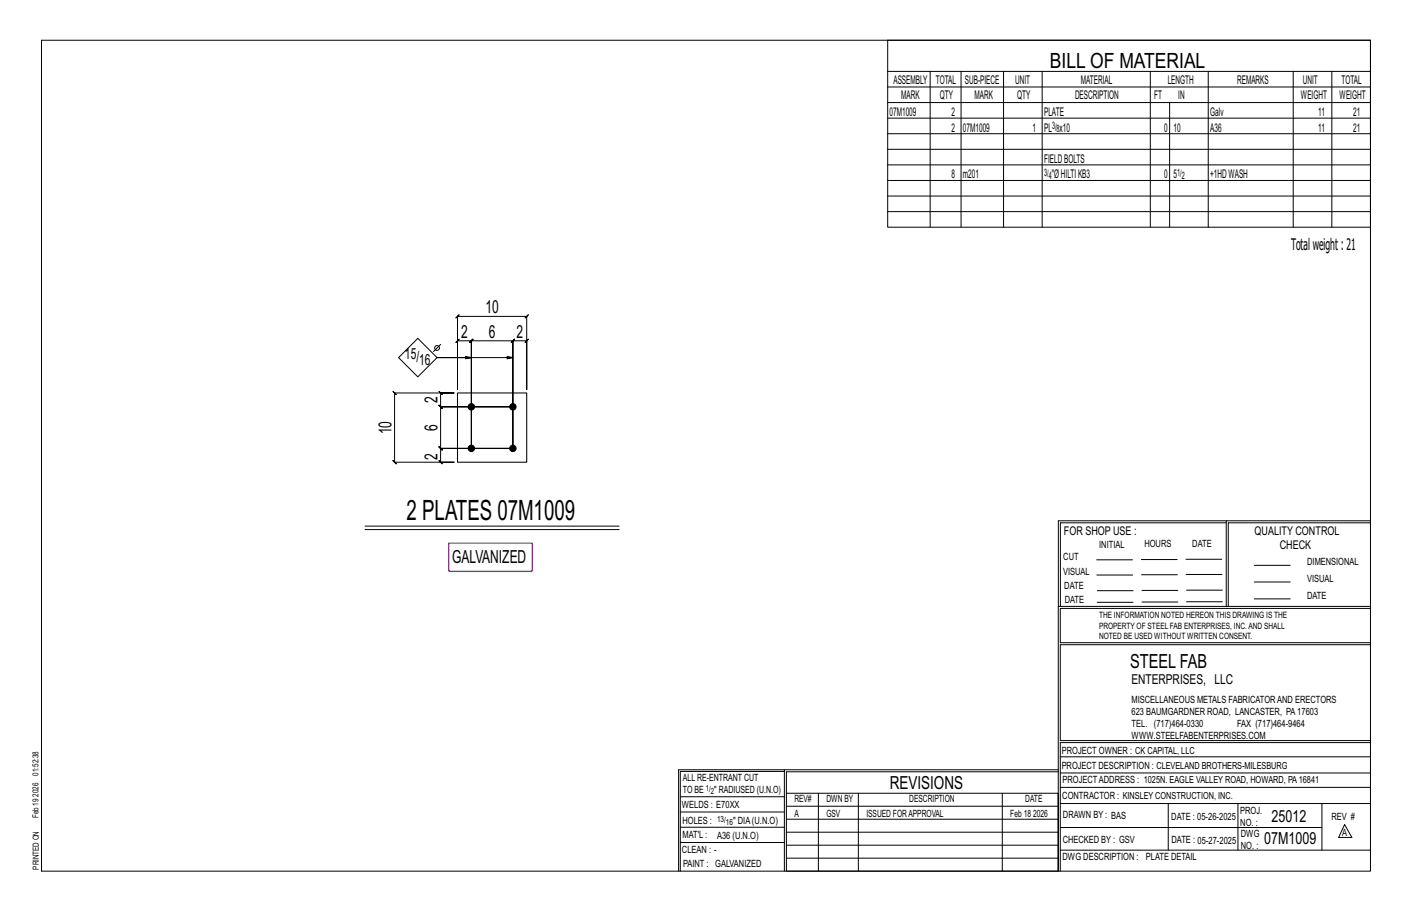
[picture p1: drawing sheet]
<svg xmlns="http://www.w3.org/2000/svg" width="432mm" height="279mm" viewBox="0 0 432 279" stroke-linecap="round" stroke-linejoin="round" font-family="sans-serif">
<defs><g id="words">
<text font-size="8.6" x="124.3" y="158.9">2 PLATES 07M1009</text>
<text font-size="6.4" x="321.1" y="20.7">BILL OF MATERIAL</text>
<text font-size="5.9" x="345.6" y="204.1">STEEL FAB</text>
<g font-size="5.5">
<text x="148.4" y="95.7">10</text>
<text x="141" y="103.2">2</text>
<text x="149.5" y="103.2">6</text>
<text x="157.9" y="103.2">2</text>
<text x="133.7" y="123.3" transform="rotate(-90 133.7 123.3)">2</text>
<text x="133.7" y="131.7" transform="rotate(-90 133.7 131.7)">6</text>
<text x="119.7" y="132.8" transform="rotate(-90 119.7 132.8)">10</text>
<text x="133.7" y="140.5" transform="rotate(-90 133.7 140.5)">2</text>
<text x="138.3" y="172.1">GALVANIZED</text>
<text x="272.2" y="241.1">REVISIONS</text>
</g>
<g font-size="5.1">
<text x="388.9" y="251.3">25012</text>
<text x="386.6" y="258.1">07M1009</text>
</g>
<text font-size="4.9" x="394.8" y="76.4">Totalweight : 21</text>
<g font-size="4.7">
<text x="123.9" y="109.8">15/</text>
<text x="128.2" y="111.5">16</text>
</g>
<text font-size="4.2" x="346" y="209.1">ENTERPRISES, LLC</text>
<g font-size="3.7">
<text x="273.2" y="25.6">ASSEMBLY</text>
<text x="286.2" y="25.6">TOTAL</text>
<text x="295.1" y="25.6">SUB-PIECE</text>
<text x="310.4" y="25.6">UNIT</text>
<text x="330.5" y="25.6">MATERIAL</text>
<text x="357.1" y="25.6">LENGTH</text>
<text x="378.3" y="25.6">REMARKS</text>
<text x="398.4" y="25.6">UNIT</text>
<text x="410.2" y="25.6">TOTAL</text>
<text x="272.1" y="35.5">07M1009</text>
<text x="275.6" y="30.4">MARK</text>
<text x="287.4" y="30.4">QTY</text>
<text x="290.9" y="35.5">2</text>
<text x="298" y="30.4">MARK</text>
<text x="311" y="30.4">QTY</text>
<text x="319.3" y="35.5">PLATE</text>
<text x="328.7" y="30.4">DESCRIPTION</text>
<text x="353" y="30.4">FT</text>
<text x="360.3" y="30.4">IN</text>
<text x="370.1" y="35.5">Galv</text>
<text x="397.8" y="30.4">WEIGHT</text>
<text x="403.2" y="35.5">11</text>
<text x="409.6" y="30.4">WEIGHT</text>
<text x="413.8" y="35.5">21</text>
<text x="290.9" y="40.2">2</text>
<text x="294.5" y="40.2">07M1009</text>
<text x="315.8" y="40.2">1</text>
<text x="319.3" y="40.2">PL x10</text>
<text x="356" y="40.2">0</text>
<text x="358.9" y="40.2">10</text>
<text x="370.1" y="40.2">A36</text>
<text x="403.2" y="40.2">11</text>
<text x="413.8" y="40.2">21</text>
<text x="319.3" y="49.7">FIELDBOLTS</text>
<text x="290.9" y="54.5">8</text>
<text x="294.5" y="54.5">m201</text>
<text x="321.6" y="54.5">&quot;ØHILTIKB3</text>
<text x="356" y="54.5">0</text>
<text x="358.9" y="54.5">5</text>
<text x="370.1" y="54.5">+1HDWASH</text>
<text x="325.3" y="163.4">FOR SHOP USE :</text>
<text x="383.7" y="163.4">QUALITY CONTROL</text>
<text x="391.4" y="167.8">CHECK</text>
</g>
<g font-size="3.1">
<text x="321.7" y="39.4">3/</text>
<text x="323.1" y="40.5">8</text>
<text x="319.3" y="53.7">3/</text>
<text x="360" y="53.7">1/</text>
<text x="320.7" y="54.8">4</text>
<text x="361.4" y="54.8">2</text>
<text x="336.2" y="167.4">INITIAL</text>
<text x="350" y="167.1">HOURS</text>
<text x="364.6" y="167.2">DATE</text>
<text x="325.2" y="171.3">CUT</text>
<text x="399.8" y="172.8">DIMENSIONAL</text>
<text x="325.1" y="175.8">VISUAL</text>
<text x="399.8" y="177.9">VISUAL</text>
<text x="325.5" y="180">DATE</text>
<text x="325.7" y="184.4">DATE</text>
<text x="399.8" y="183.1">DATE</text>
<text x="346" y="215">MISCELLANEOUS METALS FABRICATORAND ERECTORS</text>
<text x="346" y="218.6">623 BAUMGARDNER ROAD, LANCASTER, PA17603</text>
<text x="346" y="225.8">WWW.STEELFABENTERPRISES.COM</text>
<text x="346" y="222.2">TEL. (717)464-0330</text>
<text x="378.3" y="222.2">FAX (717)464-9464</text>
<text x="324.7" y="230.5">PROJECT OWNER : CK CAPITAL, LLC</text>
<text x="208.8" y="238.8">ALL RE-ENTRANT CUT</text>
<text x="324.7" y="235.1">PROJECT DESCRIPTION : CLEVELAND BROTHERS-MILESBURG</text>
<text x="324.9" y="239.5">PROJECTADDRESS : 1025N. EAGLE VALLEY ROAD, HOWARD, PA16841</text>
<text x="208.8" y="242.5">TO BE</text>
<text x="218.4" y="242.5">&quot; RADIUSED (U.N.O)</text>
<text x="242.9" y="245.3">REV#</text>
<text x="252.7" y="245.3">DWN BY</text>
<text x="278.1" y="245.3">DESCRIPTION</text>
<text x="313.5" y="245.3">DATE</text>
<text x="324.9" y="244.2">CONTRACTOR : KINSLEY CONSTRUCTION, INC.</text>
<text x="208.5" y="247">WELDS : E70XX</text>
<text x="208.7" y="251.7">HOLES :</text>
<text x="224.2" y="251.8">&quot; DIA(U.N.O)</text>
<text x="242.9" y="249.9">A</text>
<text x="252.7" y="249.9">GSV</text>
<text x="264.9" y="249.9">ISSUED FORAPPROVAL</text>
<text x="309" y="249.9">Feb 18</text>
<text x="315.9" y="249.9">2026</text>
<text x="325.1" y="250">DRAWN BY : BAS</text>
<text x="358.2" y="250.5">DATE : 05-26-2025</text>
<text x="379.3" y="248.9">PROJ.</text>
<text x="407.2" y="250.5">REV #</text>
<text x="208.7" y="256.3">MAT'L :</text>
<text x="219.3" y="256.4">A36 (U.N.O)</text>
<text x="325" y="257.6">CHECKED BY : GSV</text>
<text x="358.3" y="257.7">DATE : 05-27-2025</text>
<text x="379.3" y="252.5">NO. :</text>
<text x="379.5" y="255.9">DWG</text>
<text x="410.5" y="255.5">A</text>
<text x="208.6" y="260.7">CLEAN : -</text>
<text x="324.9" y="262.9">DWG DESCRIPTION :</text>
<text x="350.4" y="263">PLATE DETAIL</text>
<text x="379.5" y="259.5">NO. :</text>
<text x="208.9" y="265">PAINT : GALVANIZED</text>
</g>
<g font-size="2.7">
<text x="336.1" y="189">THE INFORMATION NOTED HEREON THIS DRAWING IS THE</text>
<text x="336.1" y="195.4">NOTED BE USED WITHOUT WRITTEN CONSENT.</text>
<text x="336.1" y="192.2">PROPERTY OF STEEL FAB ENTERPRISES, INC.AND SHALL</text>
</g>
<g font-size="2.6">
<text x="215.9" y="241.8">1/</text>
<text x="217.4" y="242.7">2</text>
<text x="219.3" y="251.1">13/</text>
<text x="222" y="252.1">16</text>
</g>
<g font-size="2.5">
<text x="11.7" y="237.1" transform="rotate(-90 11.7 237.1)">01:52:38</text>
<text x="11.8" y="243.6" transform="rotate(-90 11.8 243.6)">2026</text>
<text x="11.8" y="250.1" transform="rotate(-90 11.8 250.1)">Feb 19</text>
<text x="11.9" y="265.8" transform="rotate(-90 11.9 265.8)">PRINTED ON</text>
</g>
</g></defs>
<g fill="none" stroke="#000" stroke-width=".31">
<path d="M12.7 12.3h406.4v254h-406.4zM271.5 12.3h147.6v57.2h-147.6zM271.5 21.8h147.6M271.5 26.6h147.6M271.5 31.4h147.6M271.5 36.1h147.6M284.5 21.8v47.7M293.9 21.8v47.7M306.9 21.8v47.7M318.7 21.8v47.7M351.8 21.8v47.7M357.7 31.4v38.1"/>
<path d="M369.5 21.8v47.7M395.5 21.8v47.7M407.3 21.8v47.7M271.5 40.9h147.6M271.5 45.6h147.6M271.5 50.4h147.6M271.5 55.2h147.6M271.5 59.9h147.6M271.5 64.7h147.6M139.4 97.2l1-1-.5 .5h21.2l-.5 .5 1-1-.5 .5v22.4v-14.9l.5-.5-1 1 .5-.5h-4.3l.5-.5-1 1 .5-.5v32.9v-32.9l.5-.5-1 1 .5-.5h-12.7l.5-.5-1 1 .5-.5v32.9v-32.9l.5-.5-1 1 .5-.5h-4.2l.5-.5-1 1 .5-.5v14.9v-22.4zM120.2 119.6l.5 .5h18.1h-4.1l-.5-.5 1 1-.5-.5v4.3l-.5-.5 1 1-.5-.5h22.1h-22.1l-.5-.5 1 1-.5-.5v12.7l-.5-.5 1 1-.5-.5h22.1h-22.1l-.5-.5 1 1-.5-.5v4.2l-.5-.5 1 1-.5-.5h4.1h-18.1l.5 .5-1-1 .5 .5v-21.2l.5 .5zM121.9 109.3l5.9-5.9 5.9 5.9-5.9 5.9z"/>
<path d="M134.8 105.3l-2.2 2.2M144.1 109.3l-1.7-.4v.8l1.7-.4h-10.4h23.1l-1.7 .4v-.8l1.7 .4M375 159.8h-50.7v25.6M375 159.2h-51.3l-.1 107.1M419.1 159.2h-44.1v26.2M419.1 159.8h-43.5v25.6M111.6 160.8h77.7M111.6 161.9h77.7M335.4 171.1h10.9M335.4 175.8h11M349 171h11M349.1 175.7h11"/>
<path d="M362.7 171h10.9M362.7 175.6h11M383.6 172.8h11M383.6 177.9h11M323.7 185.4h95.4M335.5 184.1h11M335.5 180.6h11M349.2 184h11M349.2 180.5h11M362.9 180.4h10.9M362.9 184h10.9M383.6 183.1h11"/>
<path d="M419.1 186h-94.9v10.5h94.9M419.1 197.1h-94.9v29.3h94.9v.6h-94.9v39.3M239.9 235.8h-31.9v30.5M239.9 235.3h-32.4v31M323.6 235.3h-83.7v31M323.6 235.9h-83.1v6.6M324.2 236.3h94.9M324.2 231.4h94.9M208 252.9h31.9M208 257.5h31.9M208 243.6h31.9M208 248.2h31.9"/>
<path d="M240.5 242.5h83.1v23.8h-83.1zM240.5 258.4h83.1M240.5 254.4h83.1M240.5 250.4h83.1M240.5 246.5h83.1M250.3 242.5v23.8M262.5 242.5v23.8M306.5 242.5v23.8M324.2 253h80.1M324.2 245.6h94.9M324.2 259.9h94.9M324.2 240.7h94.9"/>
<path d="M357.3 245.6v14.3M378.6 245.6v14.3M404.3 245.6v14.3M411.2 252.1l2.2 3.9h-4zM240.5 262.3h83.1"/>
<circle cx="133.7" cy="106.4" r=".74"/>
</g>
<path d="M137.3 166h25.4v8.6h-25.4z" fill="none" stroke="#f0f" stroke-width=".5"/>
<g fill="#000" stroke="#000" stroke-width=".31">
<circle cx="144.1" cy="124.4" r=".99"/>
<circle cx="144.1" cy="137.1" r=".99"/>
<circle cx="156.8" cy="124.4" r=".99"/>
<circle cx="156.8" cy="137.1" r=".99"/>
</g>
<path d="M139.9 120.1h21.2v21.2h-21.2z" fill="none" stroke="#000" stroke-width=".32"/>
<use href="#words"/>
</svg>
